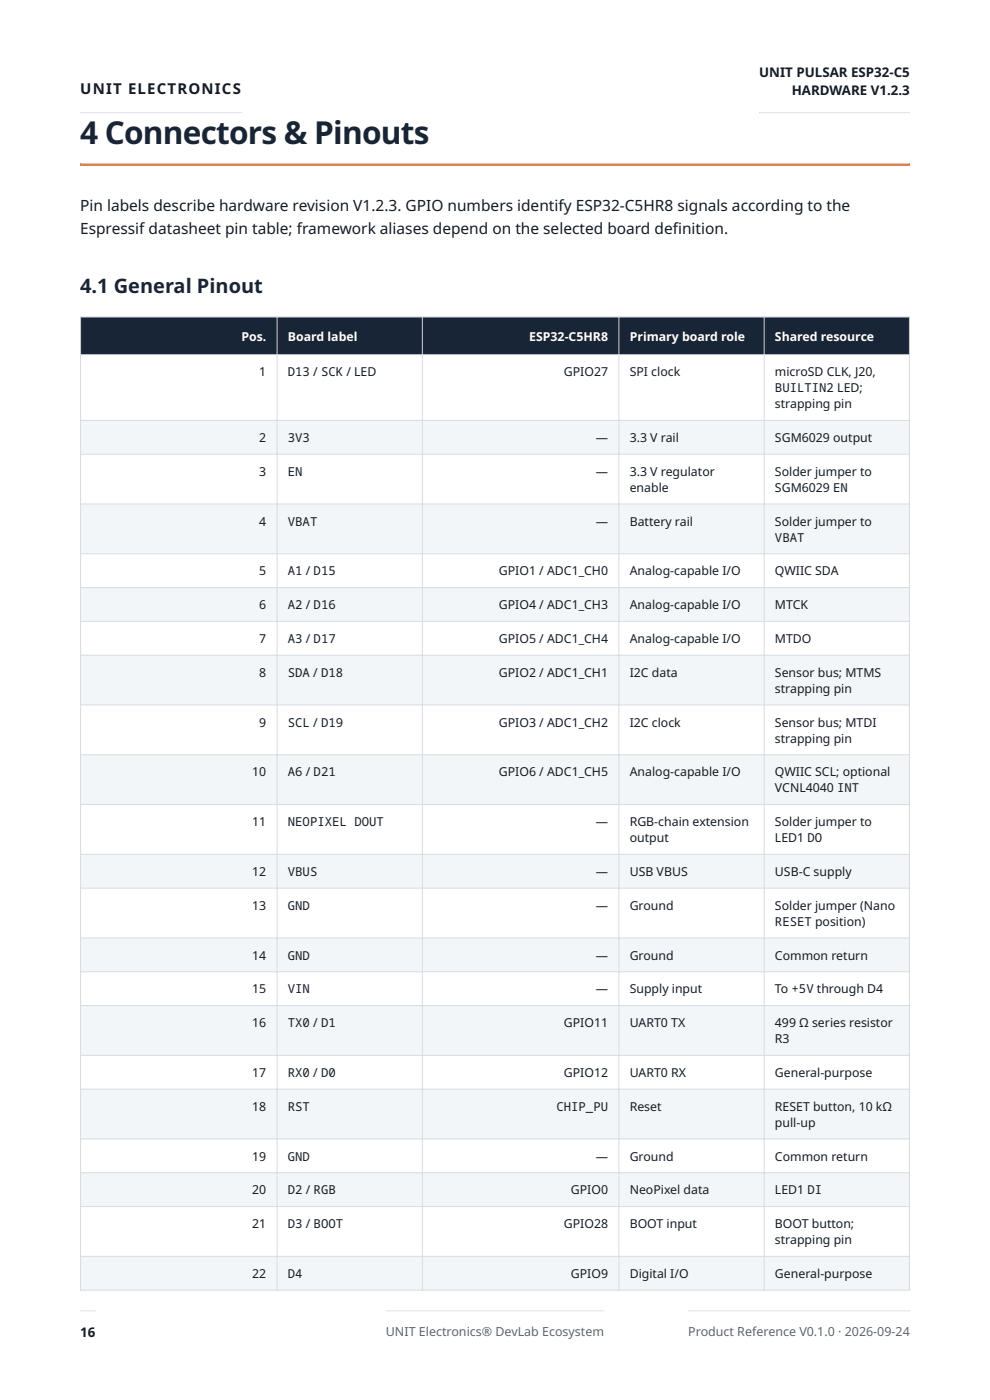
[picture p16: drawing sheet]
<svg xmlns="http://www.w3.org/2000/svg" width="210mm" height="297mm" viewBox="0 0 210 297" stroke-linecap="round" stroke-linejoin="round" font-family="sans-serif">
<defs><g id="words">
<text font-size="6.7" fill="#172536" x="17" y="30.5">4 Connectors &amp; Pinouts</text>
<text font-size="4.2" fill="#172536" x="17" y="62.2">4.1 General Pinout</text>
<g font-size="3.3" fill="#151b23">
<text x="17" y="44.9">Pin labels describe hardware revision V1.2.3. GPIO numbers identify ESP32-C5HR8 signals according to the</text>
<text x="17" y="49.7">Espressif datasheet pin table; framework aliases depend on the selected board def</text>
<text x="142.7" y="49.7">inition.</text>
</g>
<text font-size="3.2" fill="#151b23" x="17" y="19.9">UNIT ELECTRONICS</text>
<g font-size="2.8" fill="#151b23">
<text x="161.1" y="16.4">UNIT PULSAR ESP32-C5</text>
<text x="167.9" y="20.1">HARDWARE V1.2.3</text>
<text x="17" y="283.7">16</text>
</g>
<g font-size="2.6" fill="#fff">
<text x="51.2" y="72.3">Pos.</text>
<text x="61.1" y="72.3">Board label</text>
<text x="112.3" y="72.3">ESP32-C5HR8</text>
<text x="133.6" y="72.3">Primary board role</text>
<text x="164.4" y="72.3">Shared resource</text>
</g>
<g font-size="2.6" fill="#151b23">
<text x="55" y="79.8">1</text>
<text x="61.1" y="79.8">D13 / SCK / LED</text>
<text x="119.6" y="79.8">GPIO27</text>
<text x="133.6" y="79.8">SPI clock</text>
<text x="164.4" y="79.8">microSD CLK, J20,</text>
<text x="164.4" y="83.2">BUILTIN2 LED;</text>
<text x="164.4" y="86.6">strapping pin</text>
<text x="55" y="93.8">2</text>
<text x="61.1" y="93.8">3V3</text>
<text x="126.4" y="93.8">—</text>
<text x="133.6" y="93.8">3.3 V rail</text>
<text x="164.4" y="93.8">SGM6029 output</text>
<text x="55" y="101">3</text>
<text x="61.1" y="101">EN</text>
<text x="126.4" y="101">—</text>
<text x="133.6" y="101">3.3 V regulator</text>
<text x="164.4" y="101">Solder jumper to</text>
<text x="133.6" y="104.3">enable</text>
<text x="164.4" y="104.3">SGM6029 EN</text>
<text x="55" y="111.5">4</text>
<text x="61.1" y="111.5">VBAT</text>
<text x="126.4" y="111.5">—</text>
<text x="133.6" y="111.5">Battery rail</text>
<text x="164.4" y="111.5">Solder jumper to</text>
<text x="164.4" y="114.9">VBAT</text>
<text x="55" y="122.1">5</text>
<text x="61.1" y="122.1">A1 / D15</text>
<text x="105.8" y="122.1">GPIO1 / ADC1_CH0</text>
<text x="133.6" y="122.1">Analog-capable I/O</text>
<text x="164.4" y="122.1">QWIIC SDA</text>
<text x="55" y="129.3">6</text>
<text x="61.1" y="129.3">A2 / D16</text>
<text x="105.8" y="129.3">GPIO4 / ADC1_CH3</text>
<text x="133.6" y="129.3">Analog-capable I/O</text>
<text x="164.4" y="129.3">MTCK</text>
<text x="55" y="136.4">7</text>
<text x="61.1" y="136.4">A3 / D17</text>
<text x="105.8" y="136.4">GPIO5 / ADC1_CH4</text>
<text x="133.6" y="136.4">Analog-capable I/O</text>
<text x="164.4" y="136.4">MTDO</text>
<text x="55" y="143.6">8</text>
<text x="61.1" y="143.6">SDA / D18</text>
<text x="105.8" y="143.6">GPIO2 / ADC1_CH1</text>
<text x="133.6" y="143.6">I2C data</text>
<text x="164.4" y="143.6">Sensor bus; MTMS</text>
<text x="164.4" y="147">strapping pin</text>
<text x="55" y="154.2">9</text>
<text x="61.1" y="154.2">SCL / D19</text>
<text x="105.8" y="154.2">GPIO3 / ADC1_CH2</text>
<text x="133.6" y="154.2">I2C clock</text>
<text x="164.4" y="154.2">Sensor bus; MTDI</text>
<text x="164.4" y="157.5">strapping pin</text>
<text x="53.5" y="164.7">10</text>
<text x="61.1" y="164.7">A6 / D21</text>
<text x="105.8" y="164.7">GPIO6 / ADC1_CH5</text>
<text x="133.6" y="164.7">Analog-capable I/O</text>
<text x="164.4" y="164.7">QWIIC SCL; optional</text>
<text x="164.4" y="168.1">VCNL4040 INT</text>
<text x="53.5" y="175.3">11</text>
<text x="61.1" y="175.3">NEOPIXEL DOUT</text>
<text x="126.4" y="175.3">—</text>
<text x="133.6" y="175.3">RGB-chain extension</text>
<text x="133.6" y="178.7">output</text>
<text x="164.4" y="175.3">Solder jumper to</text>
<text x="164.4" y="178.7">LED1 DO</text>
<text x="53.5" y="185.8">12</text>
<text x="61.1" y="185.8">VBUS</text>
<text x="126.4" y="185.8">—</text>
<text x="133.6" y="185.8">USB VBUS</text>
<text x="164.4" y="185.8">USB-C supply</text>
<text x="53.5" y="193">13</text>
<text x="61.1" y="193">GND</text>
<text x="126.4" y="193">—</text>
<text x="133.6" y="193">Ground</text>
<text x="164.4" y="193">Solder jumper (Nano</text>
<text x="164.4" y="196.4">RESET position)</text>
<text x="53.5" y="203.6">14</text>
<text x="61.1" y="203.6">GND</text>
<text x="126.4" y="203.6">—</text>
<text x="133.6" y="203.6">Ground</text>
<text x="164.4" y="203.6">Common return</text>
<text x="53.5" y="210.8">15</text>
<text x="61.1" y="210.8">VIN</text>
<text x="126.4" y="210.8">—</text>
<text x="133.6" y="210.8">Supply input</text>
<text x="164.4" y="210.8">To +5V through D4</text>
<text x="53.5" y="217.9">16</text>
<text x="61.1" y="217.9">TX0 / D1</text>
<text x="119.6" y="217.9">GPIO11</text>
<text x="133.6" y="217.9">UART0 TX</text>
<text x="164.4" y="217.9">499 Ω series resistor</text>
<text x="164.4" y="221.3">R3</text>
<text x="53.5" y="228.5">17</text>
<text x="61.1" y="228.5">RX0 / D0</text>
<text x="119.6" y="228.5">GPIO12</text>
<text x="133.6" y="228.5">UART0 RX</text>
<text x="164.4" y="228.5">General-purpose</text>
<text x="53.5" y="235.7">18</text>
<text x="61.1" y="235.7">RST</text>
<text x="118" y="235.7">CHIP_PU</text>
<text x="133.6" y="235.7">Reset</text>
<text x="164.4" y="235.7">RESET button, 10 kΩ</text>
<text x="164.4" y="239">pull-up</text>
<text x="53.5" y="246.2">19</text>
<text x="61.1" y="246.2">GND</text>
<text x="126.4" y="246.2">—</text>
<text x="133.6" y="246.2">Ground</text>
<text x="164.4" y="246.2">Common return</text>
<text x="53.5" y="253.4">20</text>
<text x="61.1" y="253.4">D2 / RGB</text>
<text x="121.1" y="253.4">GPIO0</text>
<text x="133.6" y="253.4">NeoPixel data</text>
<text x="164.4" y="253.4">LED1 DI</text>
<text x="53.5" y="260.6">21</text>
<text x="61.1" y="260.6">D3 / BOOT</text>
<text x="119.6" y="260.6">GPIO28</text>
<text x="133.6" y="260.6">BOOT input</text>
<text x="164.4" y="260.6">BOOT button;</text>
<text x="164.4" y="264">strapping pin</text>
<text x="53.5" y="271.1">22</text>
<text x="61.1" y="271.1">D4</text>
<text x="121.1" y="271.1">GPIO9</text>
<text x="133.6" y="271.1">Digital I/O</text>
<text x="164.4" y="271.1">General-purpose</text>
</g>
<g font-size="2.6" fill="#5a6573">
<text x="81.8" y="283.5">UNIT Electronics® DevLab Ecosystem</text>
<text x="146" y="283.5">Product Reference V0.1.0 · 2026-09-24</text>
</g>
</g></defs>
<path d="M17 34.7h176zM17 34.7h176v.5h-176z" fill-rule="evenodd" fill="#ee6c22"/>
<g fill="#172536">
<path d="M17.1 67.3h41.7v7.9h-41.7z"/>
<path d="M58.8 67.3h30.8v7.9h-30.8z"/>
<path d="M89.6 67.3h41.7v7.9h-41.7z"/>
<path d="M131.3 67.3h30.8v7.9h-30.8z"/>
<path d="M162.1 67.3h30.8v7.9h-30.8z"/>
</g>
<g fill="#f3f6f8">
<path d="M17.1 89.2h175.8v7.2h-175.8z"/>
<path d="M17.1 106.9h175.8v10.6h-175.8z"/>
<path d="M17.1 124.7h175.8v7.1h-175.8z"/>
<path d="M17.1 139h175.8v10.6h-175.8z"/>
<path d="M17.1 160.1h175.8v10.6h-175.8z"/>
<path d="M17.1 181.2h175.8v7.2h-175.8z"/>
<path d="M17.1 199h175.8v7.2h-175.8z"/>
<path d="M17.1 213.3h175.8v10.6h-175.8z"/>
<path d="M17.1 231.1h175.8v10.5h-175.8z"/>
<path d="M17.1 248.8h175.8v7.2h-175.8z"/>
<path d="M17.1 266.5h175.8v7.2h-175.8z"/>
</g>
<path d="M17 67.3h176M17 75.2h176M17.1 67.2v8.1M58.8 67.2v8.1M89.6 67.2v8.1M131.3 67.2v8.1M162.1 67.2v8.1M192.9 67.2v8.1" fill="none" stroke="#c8d0d9" stroke-width=".21"/>
<g fill="none" stroke="#d6dce3" stroke-width=".21">
<path d="M17.1 75.1v198.7M58.8 75.1v198.7M89.6 75.1v198.7M131.3 75.1v198.7M162.1 75.1v198.7M192.9 75.1v198.7M17 89.2h176M17 96.4h176M17 106.9h176M17 117.5h176M17 124.7h176M17 131.8h176"/>
<path d="M17 139h176M17 149.6h176M17 160.1h176M17 170.7h176M17 181.2h176M17 188.4h176M17 199h176M17 206.2h176M17 213.3h176M17 223.9h176M17 231.1h176M17 241.6h176"/>
<path d="M17 248.8h176M17 256h176M17 266.5h176M17 273.7h176"/>
</g>
<g fill="#d8dee6">
<path d="M17 23.8h34.4zM17 23.8h34.4v.2h-34.4z" fill-rule="evenodd"/>
<path d="M161.1 23.8h31.9zM161.1 23.8h31.9v.2h-31.9z" fill-rule="evenodd"/>
<path d="M17 278.2h3.2zM17 278h3.2v.2h-3.2z" fill-rule="evenodd"/>
<path d="M81.8 278.2h46.4zM81.8 278h46.4v.2h-46.4z" fill-rule="evenodd"/>
<path d="M146 278.2h47zM146 278h47v.2h-47z" fill-rule="evenodd"/>
</g>
<use href="#words"/>
</svg>
